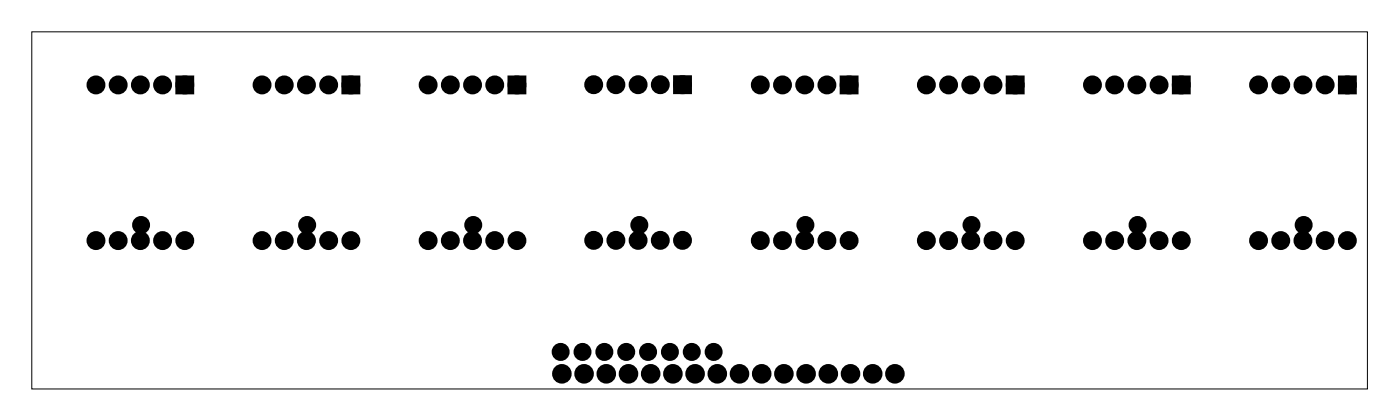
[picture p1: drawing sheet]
<svg xmlns="http://www.w3.org/2000/svg" width="160mm" height="48mm" viewBox="0 0 160 48" stroke-linecap="round" stroke-linejoin="round" font-family="sans-serif">
<path d="M3.6 3.6h152.8v40.8h-152.8z" fill="none" stroke="#000" stroke-width=".11"/>
<path d="M20.4 9h1.4v1.4h-1.4zM39.4 9h1.4v1.4h-1.4zM58.4 9h1.4v1.4h-1.4zM77.4 9h1.4v1.4h-1.4zM96.4 9h1.4v1.4h-1.4zM115.4 9h1.4v1.4h-1.4zM134.4 9h1.4v1.4h-1.4zM153.4 9h1.4v1.4h-1.4z" fill="#000"/>
<g fill="none" stroke="#000" stroke-width=".76" stroke-linecap="butt">
<path d="M20.4 9h1.4v1.4h-1.4zM39.4 9h1.4v1.4h-1.4zM58.4 9h1.4v1.4h-1.4zM77.4 9h1.4v1.4h-1.4zM96.4 9h1.4v1.4h-1.4zM115.4 9h1.4v1.4h-1.4zM134.4 9h1.4v1.4h-1.4zM153.4 9h1.4v1.4h-1.4z"/>
<circle cx="11" cy="9.7" r=".7"/>
<circle cx="13.5" cy="9.7" r=".7"/>
<circle cx="16.1" cy="9.7" r=".7"/>
<circle cx="18.6" cy="9.7" r=".7"/>
<circle cx="21.1" cy="9.7" r=".7"/>
<circle cx="30" cy="9.7" r=".7"/>
<circle cx="32.5" cy="9.7" r=".7"/>
<circle cx="35.1" cy="9.7" r=".7"/>
<circle cx="37.6" cy="9.7" r=".7"/>
<circle cx="40.1" cy="9.7" r=".7"/>
<circle cx="49" cy="9.7" r=".7"/>
<circle cx="51.5" cy="9.7" r=".7"/>
<circle cx="54.1" cy="9.7" r=".7"/>
<circle cx="56.6" cy="9.7" r=".7"/>
<circle cx="59.1" cy="9.7" r=".7"/>
<circle cx="67.9" cy="9.7" r=".7"/>
<circle cx="70.5" cy="9.7" r=".7"/>
<circle cx="73" cy="9.7" r=".7"/>
<circle cx="75.5" cy="9.7" r=".7"/>
<circle cx="78.1" cy="9.7" r=".7"/>
<circle cx="87" cy="9.7" r=".7"/>
<circle cx="89.5" cy="9.7" r=".7"/>
<circle cx="92.1" cy="9.7" r=".7"/>
<circle cx="94.6" cy="9.7" r=".7"/>
<circle cx="97.1" cy="9.7" r=".7"/>
<circle cx="106" cy="9.7" r=".7"/>
<circle cx="108.5" cy="9.7" r=".7"/>
<circle cx="111.1" cy="9.7" r=".7"/>
<circle cx="113.6" cy="9.7" r=".7"/>
<circle cx="116.1" cy="9.7" r=".7"/>
<circle cx="125" cy="9.7" r=".7"/>
<circle cx="127.5" cy="9.7" r=".7"/>
<circle cx="130.1" cy="9.7" r=".7"/>
<circle cx="132.6" cy="9.7" r=".7"/>
<circle cx="135.1" cy="9.7" r=".7"/>
<circle cx="144" cy="9.7" r=".7"/>
<circle cx="146.5" cy="9.7" r=".7"/>
<circle cx="149.1" cy="9.7" r=".7"/>
<circle cx="151.6" cy="9.7" r=".7"/>
<circle cx="154.1" cy="9.7" r=".7"/>
<circle cx="11" cy="27.5" r=".7"/>
<circle cx="13.5" cy="27.5" r=".7"/>
<circle cx="16.1" cy="27.5" r=".7"/>
<circle cx="18.6" cy="27.5" r=".7"/>
<circle cx="21.1" cy="27.5" r=".7"/>
<circle cx="30" cy="27.5" r=".7"/>
<circle cx="32.5" cy="27.5" r=".7"/>
<circle cx="35.1" cy="27.5" r=".7"/>
<circle cx="37.6" cy="27.5" r=".7"/>
<circle cx="40.1" cy="27.5" r=".7"/>
<circle cx="49" cy="27.5" r=".7"/>
<circle cx="51.5" cy="27.5" r=".7"/>
<circle cx="54.1" cy="27.5" r=".7"/>
<circle cx="56.6" cy="27.5" r=".7"/>
<circle cx="59.1" cy="27.5" r=".7"/>
<circle cx="67.9" cy="27.5" r=".7"/>
<circle cx="70.5" cy="27.5" r=".7"/>
<circle cx="73" cy="27.5" r=".7"/>
<circle cx="75.5" cy="27.5" r=".7"/>
<circle cx="78.1" cy="27.5" r=".7"/>
<circle cx="87" cy="27.5" r=".7"/>
<circle cx="89.5" cy="27.5" r=".7"/>
<circle cx="92.1" cy="27.5" r=".7"/>
<circle cx="94.6" cy="27.5" r=".7"/>
<circle cx="97.1" cy="27.5" r=".7"/>
<circle cx="106" cy="27.5" r=".7"/>
<circle cx="108.5" cy="27.5" r=".7"/>
<circle cx="111.1" cy="27.5" r=".7"/>
<circle cx="113.6" cy="27.5" r=".7"/>
<circle cx="116.1" cy="27.5" r=".7"/>
<circle cx="125" cy="27.5" r=".7"/>
<circle cx="127.5" cy="27.5" r=".7"/>
<circle cx="130.1" cy="27.5" r=".7"/>
<circle cx="132.6" cy="27.5" r=".7"/>
<circle cx="135.1" cy="27.5" r=".7"/>
<circle cx="144" cy="27.5" r=".7"/>
<circle cx="146.5" cy="27.5" r=".7"/>
<circle cx="149.1" cy="27.5" r=".7"/>
<circle cx="151.6" cy="27.5" r=".7"/>
<circle cx="154.1" cy="27.5" r=".7"/>
<circle cx="64.3" cy="42.7" r=".74"/>
<circle cx="66.8" cy="42.7" r=".74"/>
<circle cx="69.4" cy="42.7" r=".74"/>
<circle cx="71.9" cy="42.7" r=".74"/>
<circle cx="74.4" cy="42.7" r=".74"/>
<circle cx="77" cy="42.7" r=".74"/>
<circle cx="79.5" cy="42.7" r=".74"/>
<circle cx="82.1" cy="42.7" r=".74"/>
<circle cx="84.6" cy="42.7" r=".74"/>
<circle cx="87.1" cy="42.7" r=".74"/>
<circle cx="89.7" cy="42.7" r=".74"/>
<circle cx="92.2" cy="42.7" r=".74"/>
<circle cx="94.8" cy="42.7" r=".74"/>
<circle cx="97.3" cy="42.7" r=".74"/>
<circle cx="99.8" cy="42.7" r=".74"/>
<circle cx="102.4" cy="42.7" r=".74"/>
</g>
<g fill="#000">
<circle cx="11" cy="9.7" r=".7"/>
<circle cx="13.5" cy="9.7" r=".7"/>
<circle cx="16.1" cy="9.7" r=".7"/>
<circle cx="18.6" cy="9.7" r=".7"/>
<circle cx="21.1" cy="9.7" r=".7"/>
<circle cx="30" cy="9.7" r=".7"/>
<circle cx="32.5" cy="9.7" r=".7"/>
<circle cx="35.1" cy="9.7" r=".7"/>
<circle cx="37.6" cy="9.7" r=".7"/>
<circle cx="40.1" cy="9.7" r=".7"/>
<circle cx="49" cy="9.7" r=".7"/>
<circle cx="51.5" cy="9.7" r=".7"/>
<circle cx="54.1" cy="9.7" r=".7"/>
<circle cx="56.6" cy="9.7" r=".7"/>
<circle cx="59.1" cy="9.7" r=".7"/>
<circle cx="67.9" cy="9.7" r=".7"/>
<circle cx="70.5" cy="9.7" r=".7"/>
<circle cx="73" cy="9.7" r=".7"/>
<circle cx="75.5" cy="9.7" r=".7"/>
<circle cx="78.1" cy="9.7" r=".7"/>
<circle cx="87" cy="9.7" r=".7"/>
<circle cx="89.5" cy="9.7" r=".7"/>
<circle cx="92.1" cy="9.7" r=".7"/>
<circle cx="94.6" cy="9.7" r=".7"/>
<circle cx="97.1" cy="9.7" r=".7"/>
<circle cx="106" cy="9.7" r=".7"/>
<circle cx="108.5" cy="9.7" r=".7"/>
<circle cx="111.1" cy="9.7" r=".7"/>
<circle cx="113.6" cy="9.7" r=".7"/>
<circle cx="116.1" cy="9.7" r=".7"/>
<circle cx="125" cy="9.7" r=".7"/>
<circle cx="127.5" cy="9.7" r=".7"/>
<circle cx="130.1" cy="9.7" r=".7"/>
<circle cx="132.6" cy="9.7" r=".7"/>
<circle cx="135.1" cy="9.7" r=".7"/>
<circle cx="144" cy="9.7" r=".7"/>
<circle cx="146.5" cy="9.7" r=".7"/>
<circle cx="149.1" cy="9.7" r=".7"/>
<circle cx="151.6" cy="9.7" r=".7"/>
<circle cx="154.1" cy="9.7" r=".7"/>
<circle cx="11" cy="27.5" r=".7"/>
<circle cx="13.5" cy="27.5" r=".7"/>
<circle cx="16.1" cy="27.5" r=".7"/>
<circle cx="16.1" cy="25.7" r=".65"/>
<circle cx="18.6" cy="27.5" r=".7"/>
<circle cx="21.1" cy="27.5" r=".7"/>
<circle cx="30" cy="27.5" r=".7"/>
<circle cx="32.5" cy="27.5" r=".7"/>
<circle cx="35.1" cy="27.5" r=".7"/>
<circle cx="35.1" cy="25.7" r=".65"/>
<circle cx="37.6" cy="27.5" r=".7"/>
<circle cx="40.1" cy="27.5" r=".7"/>
<circle cx="49" cy="27.5" r=".7"/>
<circle cx="51.5" cy="27.5" r=".7"/>
<circle cx="54.1" cy="27.5" r=".7"/>
<circle cx="54.1" cy="25.7" r=".65"/>
<circle cx="56.6" cy="27.5" r=".7"/>
<circle cx="59.1" cy="27.5" r=".7"/>
<circle cx="67.9" cy="27.5" r=".7"/>
<circle cx="70.5" cy="27.5" r=".7"/>
<circle cx="73" cy="27.5" r=".7"/>
<circle cx="73.1" cy="25.7" r=".65"/>
<circle cx="75.5" cy="27.5" r=".7"/>
<circle cx="78.1" cy="27.5" r=".7"/>
<circle cx="87" cy="27.5" r=".7"/>
<circle cx="89.5" cy="27.5" r=".7"/>
<circle cx="92.1" cy="27.5" r=".7"/>
<circle cx="92.1" cy="25.7" r=".65"/>
<circle cx="94.6" cy="27.5" r=".7"/>
<circle cx="97.1" cy="27.5" r=".7"/>
<circle cx="106" cy="27.5" r=".7"/>
<circle cx="108.5" cy="27.5" r=".7"/>
<circle cx="111.1" cy="27.5" r=".7"/>
<circle cx="111.1" cy="25.7" r=".65"/>
<circle cx="113.6" cy="27.5" r=".7"/>
<circle cx="116.1" cy="27.5" r=".7"/>
<circle cx="125" cy="27.5" r=".7"/>
<circle cx="127.5" cy="27.5" r=".7"/>
<circle cx="130.1" cy="27.5" r=".7"/>
<circle cx="130.1" cy="25.7" r=".65"/>
<circle cx="132.6" cy="27.5" r=".7"/>
<circle cx="135.1" cy="27.5" r=".7"/>
<circle cx="144" cy="27.5" r=".7"/>
<circle cx="146.5" cy="27.5" r=".7"/>
<circle cx="149.1" cy="27.5" r=".7"/>
<circle cx="149.1" cy="25.7" r=".65"/>
<circle cx="151.6" cy="27.5" r=".7"/>
<circle cx="154.1" cy="27.5" r=".7"/>
<circle cx="64.1" cy="40.2" r=".65"/>
<circle cx="64.3" cy="42.7" r=".74"/>
<circle cx="66.6" cy="40.2" r=".65"/>
<circle cx="66.8" cy="42.7" r=".74"/>
<circle cx="69.1" cy="40.2" r=".65"/>
<circle cx="69.4" cy="42.7" r=".74"/>
<circle cx="71.6" cy="40.2" r=".65"/>
<circle cx="71.9" cy="42.7" r=".74"/>
<circle cx="74.1" cy="40.2" r=".65"/>
<circle cx="74.4" cy="42.7" r=".74"/>
<circle cx="76.6" cy="40.2" r=".65"/>
<circle cx="77" cy="42.7" r=".74"/>
<circle cx="79.1" cy="40.2" r=".65"/>
<circle cx="79.5" cy="42.7" r=".74"/>
<circle cx="81.6" cy="40.2" r=".65"/>
<circle cx="82.1" cy="42.7" r=".74"/>
<circle cx="84.6" cy="42.7" r=".74"/>
<circle cx="87.1" cy="42.7" r=".74"/>
<circle cx="89.7" cy="42.7" r=".74"/>
<circle cx="92.2" cy="42.7" r=".74"/>
<circle cx="94.8" cy="42.7" r=".74"/>
<circle cx="97.3" cy="42.7" r=".74"/>
<circle cx="99.8" cy="42.7" r=".74"/>
<circle cx="102.4" cy="42.7" r=".74"/>
</g>
<g fill="none" stroke="#000" stroke-width=".75" stroke-linecap="butt">
<circle cx="16.1" cy="25.7" r=".65"/>
<circle cx="35.1" cy="25.7" r=".65"/>
<circle cx="54.1" cy="25.7" r=".65"/>
<circle cx="73.1" cy="25.7" r=".65"/>
<circle cx="92.1" cy="25.7" r=".65"/>
<circle cx="111.1" cy="25.7" r=".65"/>
<circle cx="130.1" cy="25.7" r=".65"/>
<circle cx="149.1" cy="25.7" r=".65"/>
<circle cx="64.1" cy="40.2" r=".65"/>
<circle cx="66.6" cy="40.2" r=".65"/>
<circle cx="69.1" cy="40.2" r=".65"/>
<circle cx="71.6" cy="40.2" r=".65"/>
<circle cx="74.1" cy="40.2" r=".65"/>
<circle cx="76.6" cy="40.2" r=".65"/>
<circle cx="79.1" cy="40.2" r=".65"/>
<circle cx="81.6" cy="40.2" r=".65"/>
</g>
</svg>
